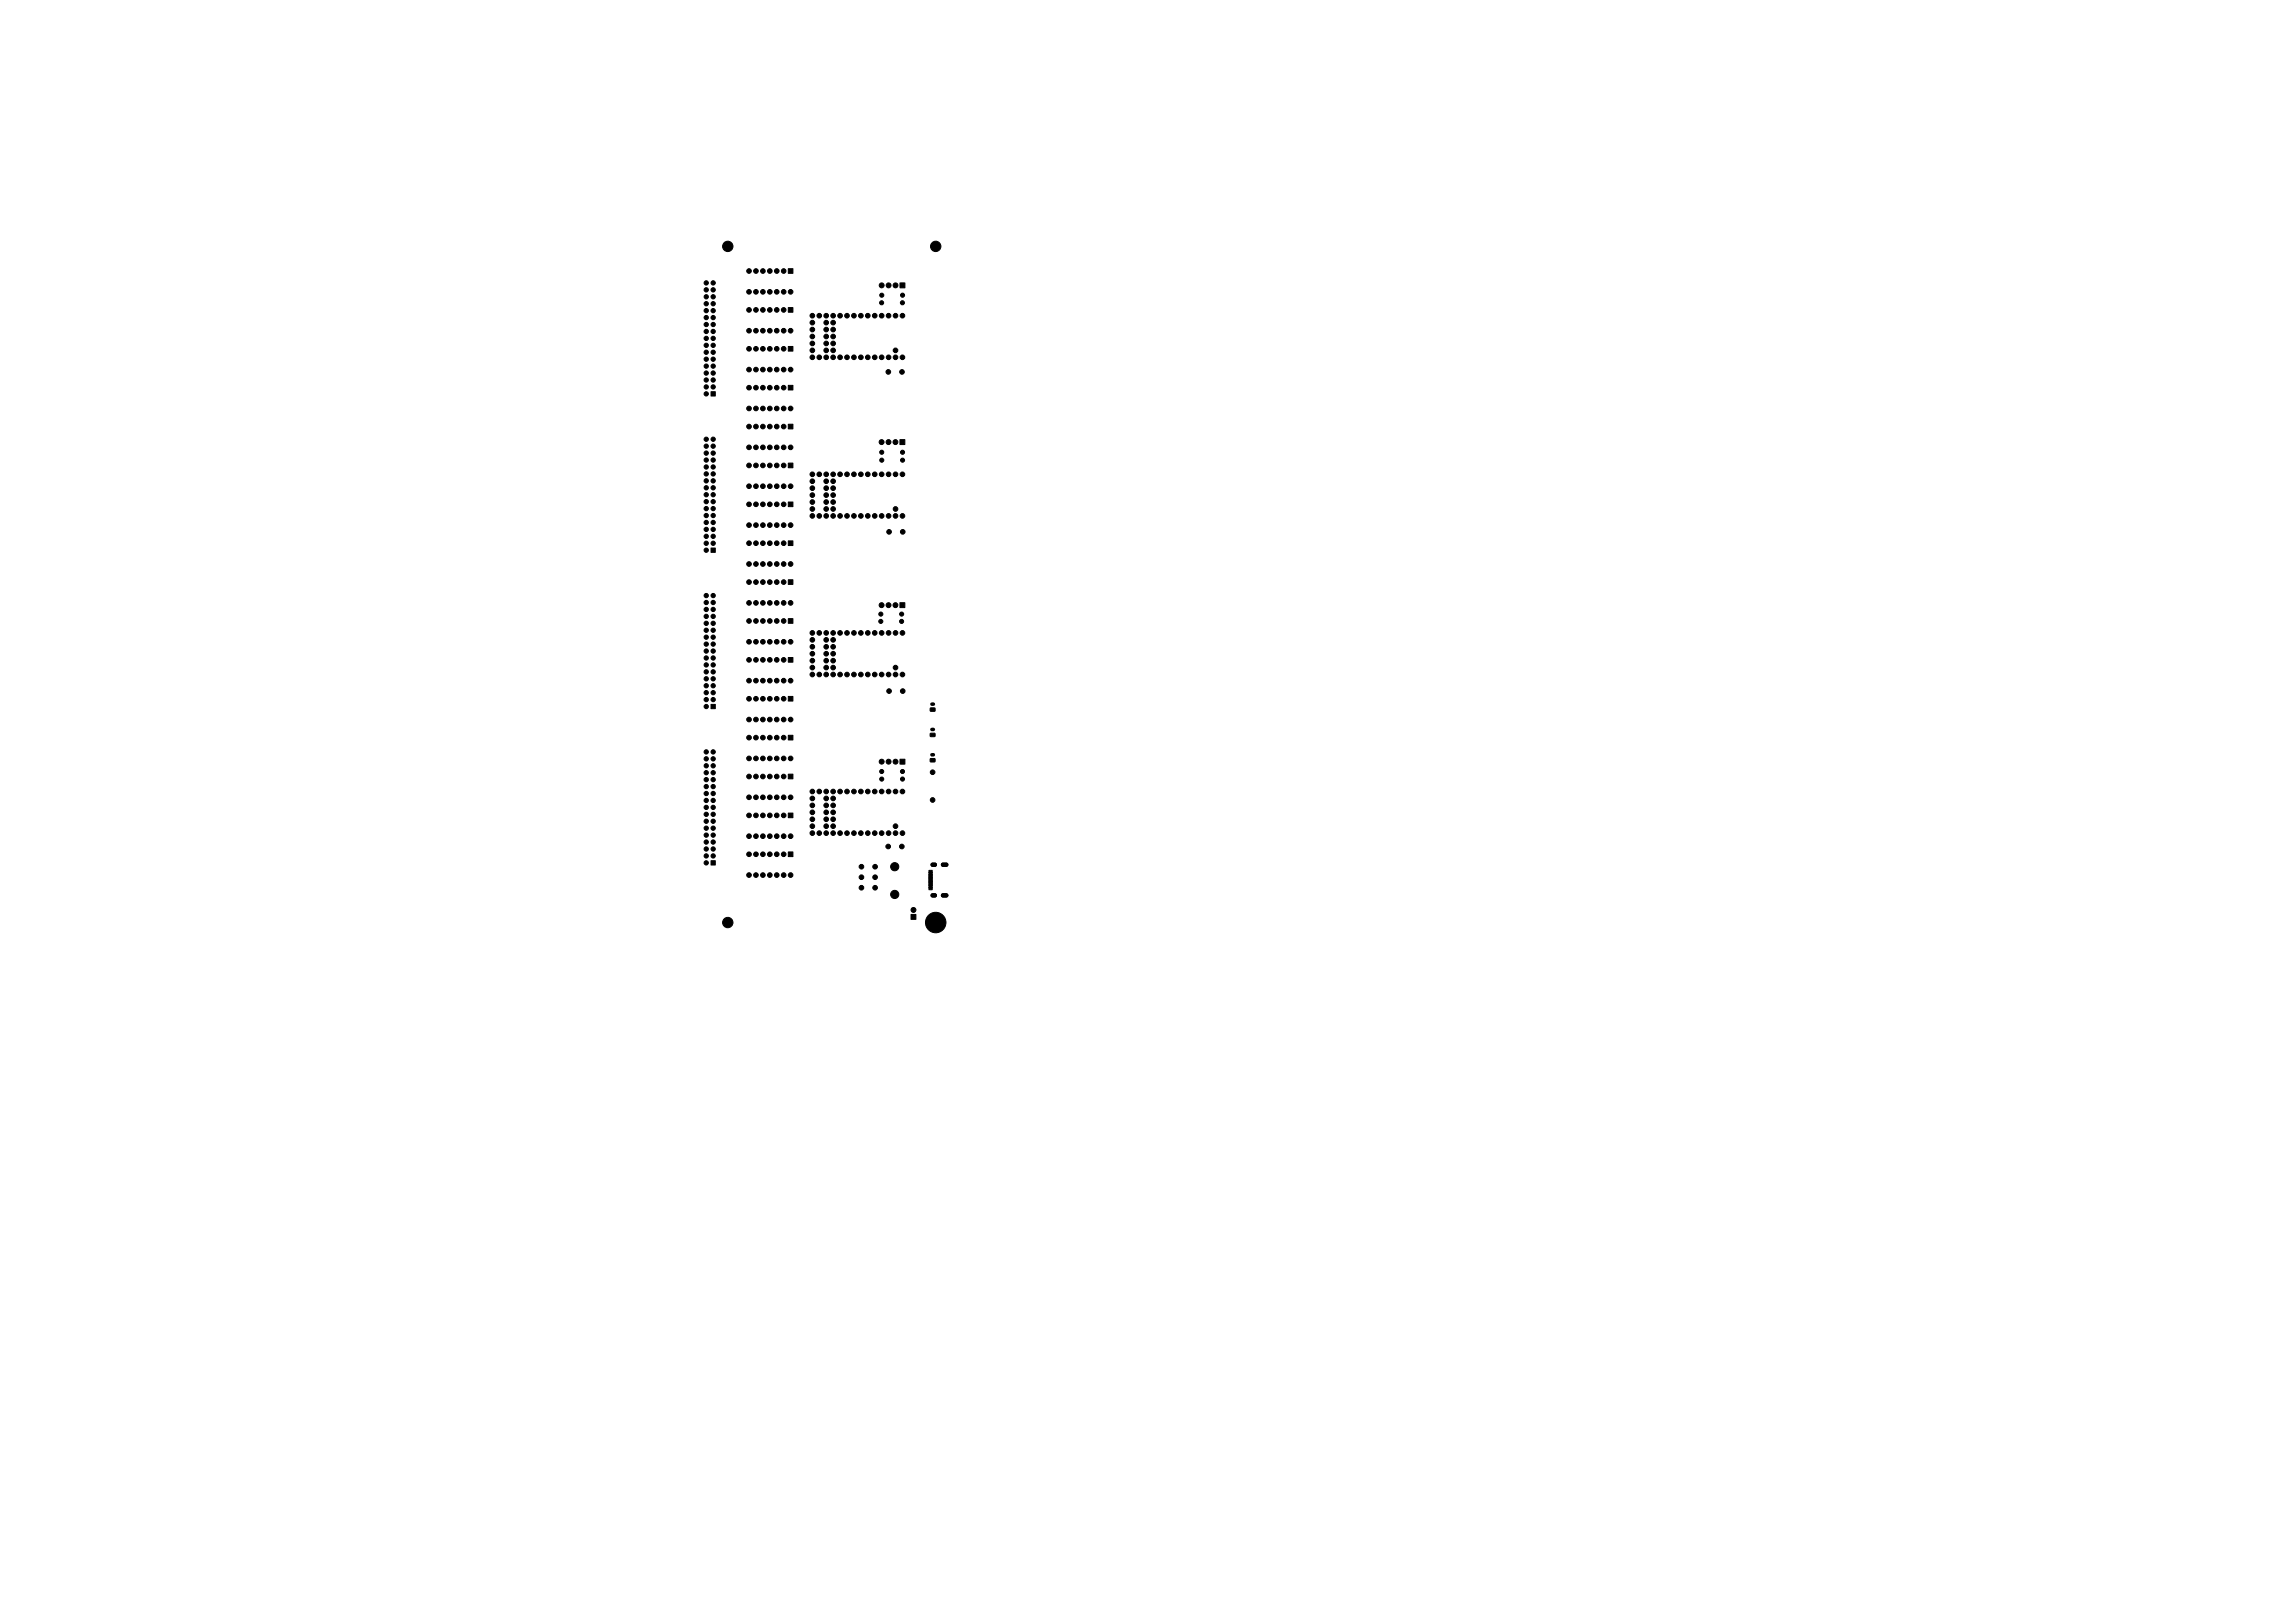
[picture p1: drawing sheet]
<svg xmlns="http://www.w3.org/2000/svg" width="841mm" height="594mm" viewBox="0 0 841 594" stroke-linecap="round" stroke-linejoin="round" font-family="sans-serif">
<g fill="#000" stroke="#000" stroke-width=".37">
<path d="M288.9 98.4h1.7v1.7h-1.7zM288.9 112.7h1.7v1.6h-1.7zM329.8 103.6h1.8v1.8h-1.8zM288.9 126.9h1.7v1.7h-1.7zM260.6 143.5h1.5v1.5h-1.5zM288.9 141.2h1.7v1.6h-1.7zM288.9 155.4h1.7v1.7h-1.7zM288.9 169.6h1.7v1.7h-1.7zM329.8 161h1.8v1.8h-1.8zM288.9 183.9h1.7v1.7h-1.7zM288.9 198.1h1.7v1.7h-1.7zM260.6 200.7h1.5v1.6h-1.5z"/>
<path d="M288.9 212.4h1.7v1.6h-1.7zM288.9 226.6h1.7v1.7h-1.7zM329.8 220.8h1.8v1.7h-1.8zM260.6 258h1.5v1.5h-1.5zM288.9 240.8h1.7v1.7h-1.7zM288.9 255.1h1.7v1.7h-1.7zM288.9 269.3h1.7v1.7h-1.7zM329.8 278.1h1.8v1.8h-1.8zM340.9 268.7l1.7-.1v1.1l-1.6 .1zM340.9 277.9h1.7v1.1h-1.6zM340.9 259.4l1.7-.1v1.1l-1.6 .1zM288.9 297.8h1.7v1.7h-1.7z"/>
<path d="M288.9 283.6h1.7v1.6h-1.7zM260.6 315.3h1.5v1.5h-1.5zM288.9 312.1h1.7v1.6h-1.7zM340.4 319.5l1.2 .1zM340.4 318.8h1.2v.6l-1.1 .1zM341.3 316.3l1.5-.2 .3 .8-.4 .4h-1.1l-.4-.4zM345.1 316.3l1.8-.2 .5 .7-.5 .5h-1.5l-.4-.4zM333.9 334.9h1.7v1.8h-1.7zM340.4 325.1l1.2 .1zM340.4 324.3l1.2 .1zM340.4 323.8l1.2 .1zM340.4 323.3l1.2 .1z"/>
<path d="M340.4 322.8l1.2 .1zM340.4 322.3l1.2 .1zM340.4 321.8l1.2 .1zM340.4 321.3l1.2 .1zM340.4 320.8l1.2 .1zM340.4 320.3l1.2 .1zM340.4 325.2h1.2v.6l-1.1 .1zM340.4 324.4h1.2v.6l-1.1 .1zM340.4 323.4h1.2v.3l-1.1 .1zM340.4 322.4h1.2v.3l-1.1 .1zM340.4 321.9h1.2v.3l-1.1 .1zM340.4 320.9h1.2v.3l-1.1 .1z"/>
<path d="M340.4 319.6h1.2v.6l-1.1 .1zM340.4 320.4h1.2v.3l-1.1 .1zM340.4 321.4h1.2v.3l-1.1 .1zM340.4 322.9h1.2v.3l-1.1 .1zM340.4 323.9h1.2v.3l-1.1 .1zM341.3 327.5l1.5-.1 .3 .7-.4 .4h-1.1l-.4-.4zM345.1 327.5l1.8-.1 .5 .7-.5 .4h-1.5l-.4-.4z"/>
<circle cx="266.7" cy="90.2" r="1.9"/>
<circle cx="274.5" cy="99.3" r=".85"/>
<circle cx="277" cy="99.3" r=".85"/>
<circle cx="279.6" cy="99.3" r=".85"/>
<circle cx="282.1" cy="99.3" r=".85"/>
<circle cx="284.6" cy="99.3" r=".85"/>
<circle cx="287.2" cy="99.3" r=".85"/>
<circle cx="342.9" cy="90.2" r="1.9"/>
<circle cx="258.8" cy="108.7" r=".79"/>
<circle cx="258.8" cy="116.3" r=".79"/>
<circle cx="258.8" cy="103.6" r=".79"/>
<circle cx="258.8" cy="113.8" r=".79"/>
<circle cx="258.8" cy="118.9" r=".79"/>
<circle cx="258.8" cy="106.2" r=".79"/>
<circle cx="258.8" cy="111.2" r=".79"/>
<circle cx="261.3" cy="103.6" r=".79"/>
<circle cx="261.3" cy="108.7" r=".79"/>
<circle cx="261.3" cy="113.8" r=".79"/>
<circle cx="261.3" cy="116.3" r=".79"/>
<circle cx="261.3" cy="118.9" r=".79"/>
<circle cx="261.3" cy="106.2" r=".79"/>
<circle cx="261.3" cy="111.2" r=".79"/>
<circle cx="274.5" cy="113.5" r=".85"/>
<circle cx="274.5" cy="106.9" r=".85"/>
<circle cx="277" cy="106.9" r=".85"/>
<circle cx="277" cy="113.5" r=".85"/>
<circle cx="279.6" cy="113.5" r=".85"/>
<circle cx="279.6" cy="106.9" r=".85"/>
<circle cx="282.1" cy="113.5" r=".85"/>
<circle cx="282.1" cy="106.9" r=".85"/>
<circle cx="284.6" cy="113.5" r=".85"/>
<circle cx="284.6" cy="106.9" r=".85"/>
<circle cx="287.2" cy="113.5" r=".85"/>
<circle cx="287.2" cy="106.9" r=".85"/>
<circle cx="289.7" cy="106.9" r=".85"/>
<circle cx="297.7" cy="115.6" r=".85"/>
<circle cx="297.7" cy="118.2" r=".85"/>
<circle cx="300.2" cy="115.6" r=".85"/>
<circle cx="302.8" cy="115.6" r=".85"/>
<circle cx="302.8" cy="118.2" r=".85"/>
<circle cx="305.3" cy="115.6" r=".85"/>
<circle cx="305.3" cy="118.2" r=".85"/>
<circle cx="307.9" cy="115.6" r=".85"/>
<circle cx="310.4" cy="115.6" r=".85"/>
<circle cx="312.9" cy="115.6" r=".85"/>
<circle cx="315.5" cy="115.6" r=".85"/>
<circle cx="318" cy="115.6" r=".85"/>
<circle cx="320.6" cy="115.6" r=".85"/>
<circle cx="323.1" cy="110.9" r=".75"/>
<circle cx="323.1" cy="115.6" r=".85"/>
<circle cx="323.1" cy="104.5" r=".9"/>
<circle cx="323.1" cy="108.1" r=".75"/>
<circle cx="325.6" cy="115.6" r=".85"/>
<circle cx="325.6" cy="104.5" r=".9"/>
<circle cx="328.2" cy="115.6" r=".85"/>
<circle cx="328.2" cy="104.5" r=".9"/>
<circle cx="330.7" cy="110.9" r=".75"/>
<circle cx="330.7" cy="115.6" r=".85"/>
<circle cx="330.8" cy="108.1" r=".75"/>
<circle cx="258.8" cy="136.6" r=".79"/>
<circle cx="258.8" cy="131.6" r=".79"/>
<circle cx="258.8" cy="129" r=".79"/>
<circle cx="258.8" cy="139.2" r=".79"/>
<circle cx="258.8" cy="134.1" r=".79"/>
<circle cx="258.8" cy="123.9" r=".79"/>
<circle cx="258.8" cy="121.4" r=".79"/>
<circle cx="258.8" cy="126.5" r=".79"/>
<circle cx="261.3" cy="126.5" r=".79"/>
<circle cx="261.3" cy="136.6" r=".79"/>
<circle cx="261.3" cy="139.2" r=".79"/>
<circle cx="261.3" cy="123.9" r=".79"/>
<circle cx="261.3" cy="134.1" r=".79"/>
<circle cx="261.3" cy="129" r=".79"/>
<circle cx="261.3" cy="121.4" r=".79"/>
<circle cx="261.3" cy="131.6" r=".79"/>
<circle cx="274.5" cy="127.7" r=".85"/>
<circle cx="274.5" cy="135.4" r=".85"/>
<circle cx="274.5" cy="121.1" r=".85"/>
<circle cx="277" cy="121.1" r=".85"/>
<circle cx="277" cy="127.7" r=".85"/>
<circle cx="277" cy="135.4" r=".85"/>
<circle cx="279.6" cy="121.1" r=".85"/>
<circle cx="279.6" cy="127.7" r=".85"/>
<circle cx="279.6" cy="135.4" r=".85"/>
<circle cx="282.1" cy="135.4" r=".85"/>
<circle cx="282.1" cy="121.1" r=".85"/>
<circle cx="282.1" cy="127.7" r=".85"/>
<circle cx="284.6" cy="135.4" r=".85"/>
<circle cx="284.6" cy="121.1" r=".85"/>
<circle cx="284.6" cy="127.7" r=".85"/>
<circle cx="287.2" cy="121.1" r=".85"/>
<circle cx="287.2" cy="127.7" r=".85"/>
<circle cx="287.2" cy="135.4" r=".85"/>
<circle cx="289.7" cy="121.1" r=".85"/>
<circle cx="289.7" cy="135.4" r=".85"/>
<circle cx="297.7" cy="123.2" r=".85"/>
<circle cx="297.7" cy="125.8" r=".85"/>
<circle cx="297.7" cy="128.3" r=".85"/>
<circle cx="297.7" cy="130.9" r=".85"/>
<circle cx="297.7" cy="120.7" r=".85"/>
<circle cx="300.2" cy="130.9" r=".85"/>
<circle cx="302.8" cy="128.3" r=".85"/>
<circle cx="302.8" cy="123.2" r=".85"/>
<circle cx="302.8" cy="120.7" r=".85"/>
<circle cx="302.8" cy="130.9" r=".85"/>
<circle cx="302.8" cy="125.8" r=".85"/>
<circle cx="305.3" cy="130.9" r=".85"/>
<circle cx="305.3" cy="125.8" r=".85"/>
<circle cx="305.3" cy="128.3" r=".85"/>
<circle cx="305.3" cy="120.7" r=".85"/>
<circle cx="305.3" cy="123.2" r=".85"/>
<circle cx="307.9" cy="130.9" r=".85"/>
<circle cx="310.4" cy="130.9" r=".85"/>
<circle cx="312.9" cy="130.9" r=".85"/>
<circle cx="315.5" cy="130.9" r=".85"/>
<circle cx="318" cy="130.9" r=".85"/>
<circle cx="320.6" cy="130.9" r=".85"/>
<circle cx="323.1" cy="130.9" r=".85"/>
<circle cx="325.5" cy="136.2" r=".85"/>
<circle cx="325.6" cy="130.9" r=".85"/>
<circle cx="328.2" cy="128.3" r=".85"/>
<circle cx="328.2" cy="130.9" r=".85"/>
<circle cx="330.5" cy="136.2" r=".85"/>
<circle cx="330.7" cy="130.9" r=".85"/>
<circle cx="258.8" cy="141.7" r=".79"/>
<circle cx="258.8" cy="144.3" r=".79"/>
<circle cx="261.3" cy="141.7" r=".79"/>
<circle cx="274.5" cy="156.2" r=".85"/>
<circle cx="274.5" cy="142" r=".85"/>
<circle cx="274.5" cy="149.6" r=".85"/>
<circle cx="277" cy="156.2" r=".85"/>
<circle cx="277" cy="149.6" r=".85"/>
<circle cx="277" cy="142" r=".85"/>
<circle cx="279.6" cy="149.6" r=".85"/>
<circle cx="279.6" cy="156.2" r=".85"/>
<circle cx="279.6" cy="142" r=".85"/>
<circle cx="282.1" cy="142" r=".85"/>
<circle cx="282.1" cy="156.2" r=".85"/>
<circle cx="282.1" cy="149.6" r=".85"/>
<circle cx="284.6" cy="142" r=".85"/>
<circle cx="284.6" cy="149.6" r=".85"/>
<circle cx="284.6" cy="156.2" r=".85"/>
<circle cx="287.2" cy="149.6" r=".85"/>
<circle cx="287.2" cy="142" r=".85"/>
<circle cx="287.2" cy="156.2" r=".85"/>
<circle cx="289.7" cy="149.6" r=".85"/>
<circle cx="258.8" cy="163.4" r=".79"/>
<circle cx="258.8" cy="178.7" r=".79"/>
<circle cx="258.8" cy="171" r=".79"/>
<circle cx="258.8" cy="173.6" r=".79"/>
<circle cx="258.8" cy="168.5" r=".79"/>
<circle cx="258.8" cy="160.9" r=".79"/>
<circle cx="258.8" cy="166" r=".79"/>
<circle cx="258.8" cy="176.1" r=".79"/>
<circle cx="261.3" cy="176.1" r=".79"/>
<circle cx="261.3" cy="171" r=".79"/>
<circle cx="261.3" cy="160.9" r=".79"/>
<circle cx="261.3" cy="173.6" r=".79"/>
<circle cx="261.3" cy="168.5" r=".79"/>
<circle cx="261.3" cy="163.4" r=".79"/>
<circle cx="261.3" cy="166" r=".79"/>
<circle cx="261.3" cy="178.7" r=".79"/>
<circle cx="274.5" cy="170.5" r=".85"/>
<circle cx="274.5" cy="178.1" r=".85"/>
<circle cx="274.5" cy="163.9" r=".85"/>
<circle cx="277" cy="170.5" r=".85"/>
<circle cx="277" cy="178.1" r=".85"/>
<circle cx="277" cy="163.9" r=".85"/>
<circle cx="279.6" cy="178.1" r=".85"/>
<circle cx="279.6" cy="170.5" r=".85"/>
<circle cx="279.6" cy="163.9" r=".85"/>
<circle cx="282.1" cy="170.5" r=".85"/>
<circle cx="282.1" cy="178.1" r=".85"/>
<circle cx="282.1" cy="163.9" r=".85"/>
<circle cx="284.6" cy="178.1" r=".85"/>
<circle cx="284.6" cy="170.5" r=".85"/>
<circle cx="284.6" cy="163.9" r=".85"/>
<circle cx="287.2" cy="178.1" r=".85"/>
<circle cx="287.2" cy="170.5" r=".85"/>
<circle cx="287.2" cy="163.9" r=".85"/>
<circle cx="289.7" cy="178.1" r=".85"/>
<circle cx="289.7" cy="163.9" r=".85"/>
<circle cx="297.7" cy="178.8" r=".85"/>
<circle cx="297.7" cy="176.3" r=".85"/>
<circle cx="297.7" cy="173.7" r=".85"/>
<circle cx="300.2" cy="173.7" r=".85"/>
<circle cx="302.8" cy="178.8" r=".85"/>
<circle cx="302.8" cy="173.7" r=".85"/>
<circle cx="302.8" cy="176.3" r=".85"/>
<circle cx="305.3" cy="173.7" r=".85"/>
<circle cx="305.3" cy="178.8" r=".85"/>
<circle cx="305.3" cy="176.3" r=".85"/>
<circle cx="307.9" cy="173.7" r=".85"/>
<circle cx="310.4" cy="173.7" r=".85"/>
<circle cx="312.9" cy="173.7" r=".85"/>
<circle cx="315.5" cy="173.7" r=".85"/>
<circle cx="318" cy="173.7" r=".85"/>
<circle cx="320.6" cy="173.7" r=".85"/>
<circle cx="323.1" cy="161.9" r=".9"/>
<circle cx="323.1" cy="173.7" r=".85"/>
<circle cx="323.1" cy="165.6" r=".75"/>
<circle cx="323.1" cy="168.5" r=".75"/>
<circle cx="325.6" cy="161.9" r=".9"/>
<circle cx="325.6" cy="173.7" r=".85"/>
<circle cx="328.1" cy="161.9" r=".9"/>
<circle cx="328.2" cy="173.7" r=".85"/>
<circle cx="330.7" cy="173.7" r=".85"/>
<circle cx="330.7" cy="165.6" r=".75"/>
<circle cx="330.7" cy="168.5" r=".75"/>
<circle cx="258.8" cy="191.4" r=".79"/>
<circle cx="258.8" cy="199" r=".79"/>
<circle cx="258.8" cy="193.9" r=".79"/>
<circle cx="258.8" cy="196.4" r=".79"/>
<circle cx="258.8" cy="186.3" r=".79"/>
<circle cx="258.8" cy="181.2" r=".79"/>
<circle cx="258.8" cy="183.7" r=".79"/>
<circle cx="258.8" cy="188.8" r=".79"/>
<circle cx="261.3" cy="199" r=".79"/>
<circle cx="261.3" cy="188.8" r=".79"/>
<circle cx="261.3" cy="193.9" r=".79"/>
<circle cx="261.3" cy="196.4" r=".79"/>
<circle cx="261.3" cy="191.4" r=".79"/>
<circle cx="261.3" cy="183.7" r=".79"/>
<circle cx="261.3" cy="181.2" r=".79"/>
<circle cx="261.3" cy="186.3" r=".79"/>
<circle cx="274.5" cy="184.7" r=".85"/>
<circle cx="274.5" cy="192.3" r=".85"/>
<circle cx="274.5" cy="199" r=".85"/>
<circle cx="277" cy="184.7" r=".85"/>
<circle cx="277" cy="192.3" r=".85"/>
<circle cx="277" cy="199" r=".85"/>
<circle cx="279.6" cy="192.3" r=".85"/>
<circle cx="279.6" cy="184.7" r=".85"/>
<circle cx="279.6" cy="199" r=".85"/>
<circle cx="282.1" cy="192.3" r=".85"/>
<circle cx="282.1" cy="184.7" r=".85"/>
<circle cx="282.1" cy="199" r=".85"/>
<circle cx="284.6" cy="192.3" r=".85"/>
<circle cx="284.6" cy="184.7" r=".85"/>
<circle cx="284.6" cy="199" r=".85"/>
<circle cx="287.2" cy="192.3" r=".85"/>
<circle cx="287.2" cy="184.7" r=".85"/>
<circle cx="287.2" cy="199" r=".85"/>
<circle cx="289.7" cy="192.3" r=".85"/>
<circle cx="297.7" cy="186.4" r=".85"/>
<circle cx="297.7" cy="181.3" r=".85"/>
<circle cx="297.7" cy="183.9" r=".85"/>
<circle cx="297.7" cy="189" r=".85"/>
<circle cx="300.2" cy="189" r=".85"/>
<circle cx="302.8" cy="181.3" r=".85"/>
<circle cx="302.8" cy="186.4" r=".85"/>
<circle cx="302.8" cy="183.9" r=".85"/>
<circle cx="302.8" cy="189" r=".85"/>
<circle cx="305.3" cy="181.3" r=".85"/>
<circle cx="305.3" cy="183.9" r=".85"/>
<circle cx="305.3" cy="189" r=".85"/>
<circle cx="305.3" cy="186.4" r=".85"/>
<circle cx="307.9" cy="189" r=".85"/>
<circle cx="310.4" cy="189" r=".85"/>
<circle cx="312.9" cy="189" r=".85"/>
<circle cx="315.5" cy="189" r=".85"/>
<circle cx="318" cy="189" r=".85"/>
<circle cx="320.6" cy="189" r=".85"/>
<circle cx="323.1" cy="189" r=".85"/>
<circle cx="325.6" cy="189" r=".85"/>
<circle cx="325.8" cy="194.8" r=".85"/>
<circle cx="328.2" cy="186.4" r=".85"/>
<circle cx="328.2" cy="189" r=".85"/>
<circle cx="330.7" cy="189" r=".85"/>
<circle cx="330.8" cy="194.8" r=".85"/>
<circle cx="258.8" cy="201.5" r=".79"/>
<circle cx="258.8" cy="218.1" r=".79"/>
<circle cx="261.3" cy="218.1" r=".79"/>
<circle cx="274.5" cy="213.2" r=".85"/>
<circle cx="274.5" cy="206.6" r=".85"/>
<circle cx="277" cy="213.2" r=".85"/>
<circle cx="277" cy="206.6" r=".85"/>
<circle cx="279.6" cy="213.2" r=".85"/>
<circle cx="279.6" cy="206.6" r=".85"/>
<circle cx="282.1" cy="213.2" r=".85"/>
<circle cx="282.1" cy="206.6" r=".85"/>
<circle cx="284.6" cy="213.2" r=".85"/>
<circle cx="284.6" cy="206.6" r=".85"/>
<circle cx="287.2" cy="213.2" r=".85"/>
<circle cx="287.2" cy="206.6" r=".85"/>
<circle cx="289.7" cy="206.6" r=".85"/>
<circle cx="258.8" cy="235.9" r=".79"/>
<circle cx="258.8" cy="228.3" r=".79"/>
<circle cx="258.8" cy="223.2" r=".79"/>
<circle cx="258.8" cy="233.4" r=".79"/>
<circle cx="258.8" cy="238.5" r=".79"/>
<circle cx="258.8" cy="220.7" r=".79"/>
<circle cx="258.8" cy="230.8" r=".79"/>
<circle cx="258.8" cy="225.8" r=".79"/>
<circle cx="261.3" cy="238.5" r=".79"/>
<circle cx="261.3" cy="228.3" r=".79"/>
<circle cx="261.3" cy="230.8" r=".79"/>
<circle cx="261.3" cy="220.7" r=".79"/>
<circle cx="261.3" cy="235.9" r=".79"/>
<circle cx="261.3" cy="225.8" r=".79"/>
<circle cx="261.3" cy="223.2" r=".79"/>
<circle cx="261.3" cy="233.4" r=".79"/>
<circle cx="274.5" cy="235.1" r=".85"/>
<circle cx="274.5" cy="227.4" r=".85"/>
<circle cx="274.5" cy="220.8" r=".85"/>
<circle cx="277" cy="227.4" r=".85"/>
<circle cx="277" cy="235.1" r=".85"/>
<circle cx="277" cy="220.8" r=".85"/>
<circle cx="279.6" cy="235.1" r=".85"/>
<circle cx="279.6" cy="227.4" r=".85"/>
<circle cx="279.6" cy="220.8" r=".85"/>
<circle cx="282.1" cy="235.1" r=".85"/>
<circle cx="282.1" cy="227.4" r=".85"/>
<circle cx="282.1" cy="220.8" r=".85"/>
<circle cx="284.6" cy="227.4" r=".85"/>
<circle cx="284.6" cy="235.1" r=".85"/>
<circle cx="284.6" cy="220.8" r=".85"/>
<circle cx="287.2" cy="235.1" r=".85"/>
<circle cx="287.2" cy="227.4" r=".85"/>
<circle cx="287.2" cy="220.8" r=".85"/>
<circle cx="289.7" cy="235.1" r=".85"/>
<circle cx="289.7" cy="220.8" r=".85"/>
<circle cx="297.7" cy="234.4" r=".85"/>
<circle cx="297.7" cy="236.9" r=".85"/>
<circle cx="297.7" cy="231.8" r=".85"/>
<circle cx="297.7" cy="239.4" r=".85"/>
<circle cx="300.2" cy="231.8" r=".85"/>
<circle cx="302.8" cy="239.4" r=".85"/>
<circle cx="302.8" cy="231.8" r=".85"/>
<circle cx="302.8" cy="236.9" r=".85"/>
<circle cx="302.8" cy="234.4" r=".85"/>
<circle cx="305.3" cy="231.8" r=".85"/>
<circle cx="305.3" cy="236.9" r=".85"/>
<circle cx="305.3" cy="234.4" r=".85"/>
<circle cx="305.3" cy="239.4" r=".85"/>
<circle cx="307.9" cy="231.8" r=".85"/>
<circle cx="310.4" cy="231.8" r=".85"/>
<circle cx="312.9" cy="231.8" r=".85"/>
<circle cx="315.5" cy="231.8" r=".85"/>
<circle cx="318" cy="231.8" r=".85"/>
<circle cx="320.6" cy="231.8" r=".85"/>
<circle cx="322.8" cy="227.6" r=".75"/>
<circle cx="322.8" cy="224.9" r=".75"/>
<circle cx="323.1" cy="221.6" r=".9"/>
<circle cx="323.1" cy="231.8" r=".85"/>
<circle cx="325.6" cy="221.6" r=".9"/>
<circle cx="325.6" cy="231.8" r=".85"/>
<circle cx="328.1" cy="221.6" r=".9"/>
<circle cx="328.2" cy="231.8" r=".85"/>
<circle cx="330.4" cy="227.6" r=".75"/>
<circle cx="330.4" cy="224.9" r=".75"/>
<circle cx="330.7" cy="231.8" r=".85"/>
<circle cx="258.8" cy="256.2" r=".79"/>
<circle cx="258.8" cy="241" r=".79"/>
<circle cx="258.8" cy="253.7" r=".79"/>
<circle cx="258.8" cy="248.6" r=".79"/>
<circle cx="258.8" cy="258.8" r=".79"/>
<circle cx="258.8" cy="246.1" r=".79"/>
<circle cx="258.8" cy="243.5" r=".79"/>
<circle cx="258.8" cy="251.2" r=".79"/>
<circle cx="261.3" cy="241" r=".79"/>
<circle cx="261.3" cy="253.7" r=".79"/>
<circle cx="261.3" cy="248.6" r=".79"/>
<circle cx="261.3" cy="243.5" r=".79"/>
<circle cx="261.3" cy="251.2" r=".79"/>
<circle cx="261.3" cy="246.1" r=".79"/>
<circle cx="261.3" cy="256.2" r=".79"/>
<circle cx="274.5" cy="249.3" r=".85"/>
<circle cx="274.5" cy="241.7" r=".85"/>
<circle cx="274.5" cy="255.9" r=".85"/>
<circle cx="277" cy="241.7" r=".85"/>
<circle cx="277" cy="249.3" r=".85"/>
<circle cx="277" cy="255.9" r=".85"/>
<circle cx="279.6" cy="249.3" r=".85"/>
<circle cx="279.6" cy="241.7" r=".85"/>
<circle cx="279.6" cy="255.9" r=".85"/>
<circle cx="282.1" cy="249.3" r=".85"/>
<circle cx="282.1" cy="241.7" r=".85"/>
<circle cx="282.1" cy="255.9" r=".85"/>
<circle cx="284.6" cy="241.7" r=".85"/>
<circle cx="284.6" cy="249.3" r=".85"/>
<circle cx="284.6" cy="255.9" r=".85"/>
<circle cx="287.2" cy="241.7" r=".85"/>
<circle cx="287.2" cy="249.3" r=".85"/>
<circle cx="287.2" cy="255.9" r=".85"/>
<circle cx="289.7" cy="249.3" r=".85"/>
<circle cx="297.7" cy="244.5" r=".85"/>
<circle cx="297.7" cy="242" r=".85"/>
<circle cx="297.7" cy="247.1" r=".85"/>
<circle cx="300.2" cy="247.1" r=".85"/>
<circle cx="302.8" cy="244.5" r=".85"/>
<circle cx="302.8" cy="242" r=".85"/>
<circle cx="302.8" cy="247.1" r=".85"/>
<circle cx="305.3" cy="247.1" r=".85"/>
<circle cx="305.3" cy="242" r=".85"/>
<circle cx="305.3" cy="244.5" r=".85"/>
<circle cx="307.9" cy="247.1" r=".85"/>
<circle cx="310.4" cy="247.1" r=".85"/>
<circle cx="312.9" cy="247.1" r=".85"/>
<circle cx="315.5" cy="247.1" r=".85"/>
<circle cx="318" cy="247.1" r=".85"/>
<circle cx="320.6" cy="247.1" r=".85"/>
<circle cx="323.1" cy="247.1" r=".85"/>
<circle cx="325.6" cy="247.1" r=".85"/>
<circle cx="325.8" cy="253.1" r=".85"/>
<circle cx="328.2" cy="247.1" r=".85"/>
<circle cx="328.2" cy="244.5" r=".85"/>
<circle cx="330.7" cy="247.1" r=".85"/>
<circle cx="330.8" cy="253.1" r=".85"/>
<circle cx="258.8" cy="277.9" r=".79"/>
<circle cx="258.8" cy="275.4" r=".79"/>
<circle cx="261.3" cy="277.9" r=".79"/>
<circle cx="261.3" cy="275.4" r=".79"/>
<circle cx="274.5" cy="263.5" r=".85"/>
<circle cx="274.5" cy="270.2" r=".85"/>
<circle cx="274.5" cy="277.8" r=".85"/>
<circle cx="277" cy="277.8" r=".85"/>
<circle cx="277" cy="270.2" r=".85"/>
<circle cx="277" cy="263.5" r=".85"/>
<circle cx="279.6" cy="277.8" r=".85"/>
<circle cx="279.6" cy="270.2" r=".85"/>
<circle cx="279.6" cy="263.5" r=".85"/>
<circle cx="282.1" cy="277.8" r=".85"/>
<circle cx="282.1" cy="263.5" r=".85"/>
<circle cx="282.1" cy="270.2" r=".85"/>
<circle cx="284.6" cy="277.8" r=".85"/>
<circle cx="284.6" cy="263.5" r=".85"/>
<circle cx="284.6" cy="270.2" r=".85"/>
<circle cx="287.2" cy="277.8" r=".85"/>
<circle cx="287.2" cy="270.2" r=".85"/>
<circle cx="287.2" cy="263.5" r=".85"/>
<circle cx="289.7" cy="277.8" r=".85"/>
<circle cx="289.7" cy="263.5" r=".85"/>
<circle cx="323.1" cy="279" r=".9"/>
<circle cx="325.6" cy="279" r=".9"/>
<circle cx="328.2" cy="279" r=".9"/>
<circle cx="258.8" cy="293.2" r=".79"/>
<circle cx="258.8" cy="295.7" r=".79"/>
<circle cx="258.8" cy="298.3" r=".79"/>
<circle cx="258.8" cy="285.6" r=".79"/>
<circle cx="258.8" cy="283" r=".79"/>
<circle cx="258.8" cy="290.6" r=".79"/>
<circle cx="258.8" cy="280.5" r=".79"/>
<circle cx="258.8" cy="288.1" r=".79"/>
<circle cx="261.3" cy="288.1" r=".79"/>
<circle cx="261.3" cy="295.7" r=".79"/>
<circle cx="261.3" cy="285.6" r=".79"/>
<circle cx="261.3" cy="283" r=".79"/>
<circle cx="261.3" cy="293.2" r=".79"/>
<circle cx="261.3" cy="290.6" r=".79"/>
<circle cx="261.3" cy="280.5" r=".79"/>
<circle cx="261.3" cy="298.3" r=".79"/>
<circle cx="274.5" cy="298.6" r=".85"/>
<circle cx="274.5" cy="284.4" r=".85"/>
<circle cx="274.5" cy="292" r=".85"/>
<circle cx="277" cy="292" r=".85"/>
<circle cx="277" cy="298.6" r=".85"/>
<circle cx="277" cy="284.4" r=".85"/>
<circle cx="279.6" cy="284.4" r=".85"/>
<circle cx="279.6" cy="298.6" r=".85"/>
<circle cx="279.6" cy="292" r=".85"/>
<circle cx="282.1" cy="284.4" r=".85"/>
<circle cx="282.1" cy="298.6" r=".85"/>
<circle cx="282.1" cy="292" r=".85"/>
<circle cx="284.6" cy="292" r=".85"/>
<circle cx="284.6" cy="298.6" r=".85"/>
<circle cx="284.6" cy="284.4" r=".85"/>
<circle cx="287.2" cy="284.4" r=".85"/>
<circle cx="287.2" cy="292" r=".85"/>
<circle cx="287.2" cy="298.6" r=".85"/>
<circle cx="289.7" cy="292" r=".85"/>
<circle cx="297.7" cy="297.5" r=".85"/>
<circle cx="297.7" cy="295" r=".85"/>
<circle cx="297.7" cy="292.4" r=".85"/>
<circle cx="297.7" cy="289.9" r=".85"/>
<circle cx="300.2" cy="289.9" r=".85"/>
<circle cx="302.8" cy="297.5" r=".85"/>
<circle cx="302.8" cy="295" r=".85"/>
<circle cx="302.8" cy="289.9" r=".85"/>
<circle cx="302.8" cy="292.4" r=".85"/>
<circle cx="305.3" cy="297.5" r=".85"/>
<circle cx="305.3" cy="295" r=".85"/>
<circle cx="305.3" cy="292.4" r=".85"/>
<circle cx="305.3" cy="289.9" r=".85"/>
<circle cx="307.9" cy="289.9" r=".85"/>
<circle cx="310.4" cy="289.9" r=".85"/>
<circle cx="312.9" cy="289.9" r=".85"/>
<circle cx="315.5" cy="289.9" r=".85"/>
<circle cx="318" cy="289.9" r=".85"/>
<circle cx="320.6" cy="289.9" r=".85"/>
<circle cx="323.1" cy="289.9" r=".85"/>
<circle cx="323.1" cy="282.6" r=".75"/>
<circle cx="323.1" cy="285.3" r=".75"/>
<circle cx="325.6" cy="289.9" r=".85"/>
<circle cx="328.2" cy="289.9" r=".85"/>
<circle cx="330.7" cy="289.9" r=".85"/>
<circle cx="330.7" cy="282.6" r=".75"/>
<circle cx="330.7" cy="285.3" r=".75"/>
<circle cx="341.8" cy="293" r=".85"/>
<circle cx="341.8" cy="282.8" r=".85"/>
<circle cx="258.8" cy="308.4" r=".79"/>
<circle cx="258.8" cy="313.5" r=".79"/>
<circle cx="258.8" cy="303.3" r=".79"/>
<circle cx="258.8" cy="311" r=".79"/>
<circle cx="258.8" cy="305.9" r=".79"/>
<circle cx="258.8" cy="300.8" r=".79"/>
<circle cx="258.8" cy="316" r=".79"/>
<circle cx="261.3" cy="313.5" r=".79"/>
<circle cx="261.3" cy="311" r=".79"/>
<circle cx="261.3" cy="300.8" r=".79"/>
<circle cx="261.3" cy="305.9" r=".79"/>
<circle cx="261.3" cy="308.4" r=".79"/>
<circle cx="261.3" cy="303.3" r=".79"/>
<circle cx="274.5" cy="312.9" r=".85"/>
<circle cx="274.5" cy="306.3" r=".85"/>
<circle cx="277" cy="306.3" r=".85"/>
<circle cx="277" cy="312.9" r=".85"/>
<circle cx="279.6" cy="312.9" r=".85"/>
<circle cx="279.6" cy="306.3" r=".85"/>
<circle cx="282.1" cy="306.3" r=".85"/>
<circle cx="282.1" cy="312.9" r=".85"/>
<circle cx="284.6" cy="306.3" r=".85"/>
<circle cx="284.6" cy="312.9" r=".85"/>
<circle cx="287.2" cy="312.9" r=".85"/>
<circle cx="287.2" cy="306.3" r=".85"/>
<circle cx="289.7" cy="306.3" r=".85"/>
<circle cx="297.7" cy="302.6" r=".85"/>
<circle cx="297.7" cy="305.1" r=".85"/>
<circle cx="297.7" cy="300.1" r=".85"/>
<circle cx="300.2" cy="305.1" r=".85"/>
<circle cx="302.8" cy="302.6" r=".85"/>
<circle cx="302.8" cy="305.1" r=".85"/>
<circle cx="302.8" cy="300.1" r=".85"/>
<circle cx="305.3" cy="305.1" r=".85"/>
<circle cx="305.3" cy="302.6" r=".85"/>
<circle cx="305.3" cy="300.1" r=".85"/>
<circle cx="307.9" cy="305.1" r=".85"/>
<circle cx="310.4" cy="305.1" r=".85"/>
<circle cx="312.9" cy="305.1" r=".85"/>
<circle cx="315.5" cy="305.1" r=".85"/>
<circle cx="315.7" cy="317.4" r=".85"/>
<circle cx="318" cy="305.1" r=".85"/>
<circle cx="320.6" cy="305.1" r=".85"/>
<circle cx="320.7" cy="317.4" r=".85"/>
<circle cx="323.1" cy="305.1" r=".85"/>
<circle cx="325.5" cy="310" r=".85"/>
<circle cx="325.6" cy="305.1" r=".85"/>
<circle cx="327.9" cy="317.4" r="1.5"/>
<circle cx="328.2" cy="305.1" r=".85"/>
<circle cx="328.2" cy="302.6" r=".85"/>
<circle cx="330.5" cy="310" r=".85"/>
<circle cx="330.7" cy="305.1" r=".85"/>
<circle cx="266.7" cy="337.9" r="1.9"/>
<circle cx="274.5" cy="320.5" r=".85"/>
<circle cx="277" cy="320.5" r=".85"/>
<circle cx="279.6" cy="320.5" r=".85"/>
<circle cx="282.1" cy="320.5" r=".85"/>
<circle cx="284.6" cy="320.5" r=".85"/>
<circle cx="287.2" cy="320.5" r=".85"/>
<circle cx="289.7" cy="320.5" r=".85"/>
<circle cx="315.7" cy="321.3" r=".85"/>
<circle cx="315.7" cy="325.1" r=".85"/>
<circle cx="320.7" cy="321.3" r=".85"/>
<circle cx="320.7" cy="325.1" r=".85"/>
<circle cx="327.9" cy="327.6" r="1.5"/>
<circle cx="334.8" cy="333.3" r=".9"/>
<circle cx="340.1" cy="337.9" r=".45"/>
<circle cx="340.9" cy="339.9" r=".45"/>
<circle cx="340.9" cy="335.9" r=".45"/>
<circle cx="342.9" cy="335.1" r=".45"/>
<circle cx="342.9" cy="337.9" r="3.8"/>
<circle cx="344.9" cy="339.9" r=".45"/>
<circle cx="344.9" cy="335.9" r=".45"/>
<circle cx="345.7" cy="337.9" r=".45"/>
<circle cx="342.9" cy="340.7" r=".45"/>
</g>
<path d="M341.5 257.9h.5M341.5 267.2h.5M341.5 276.4h.5" fill="none" stroke="#000" stroke-width="1.3"/>
</svg>
